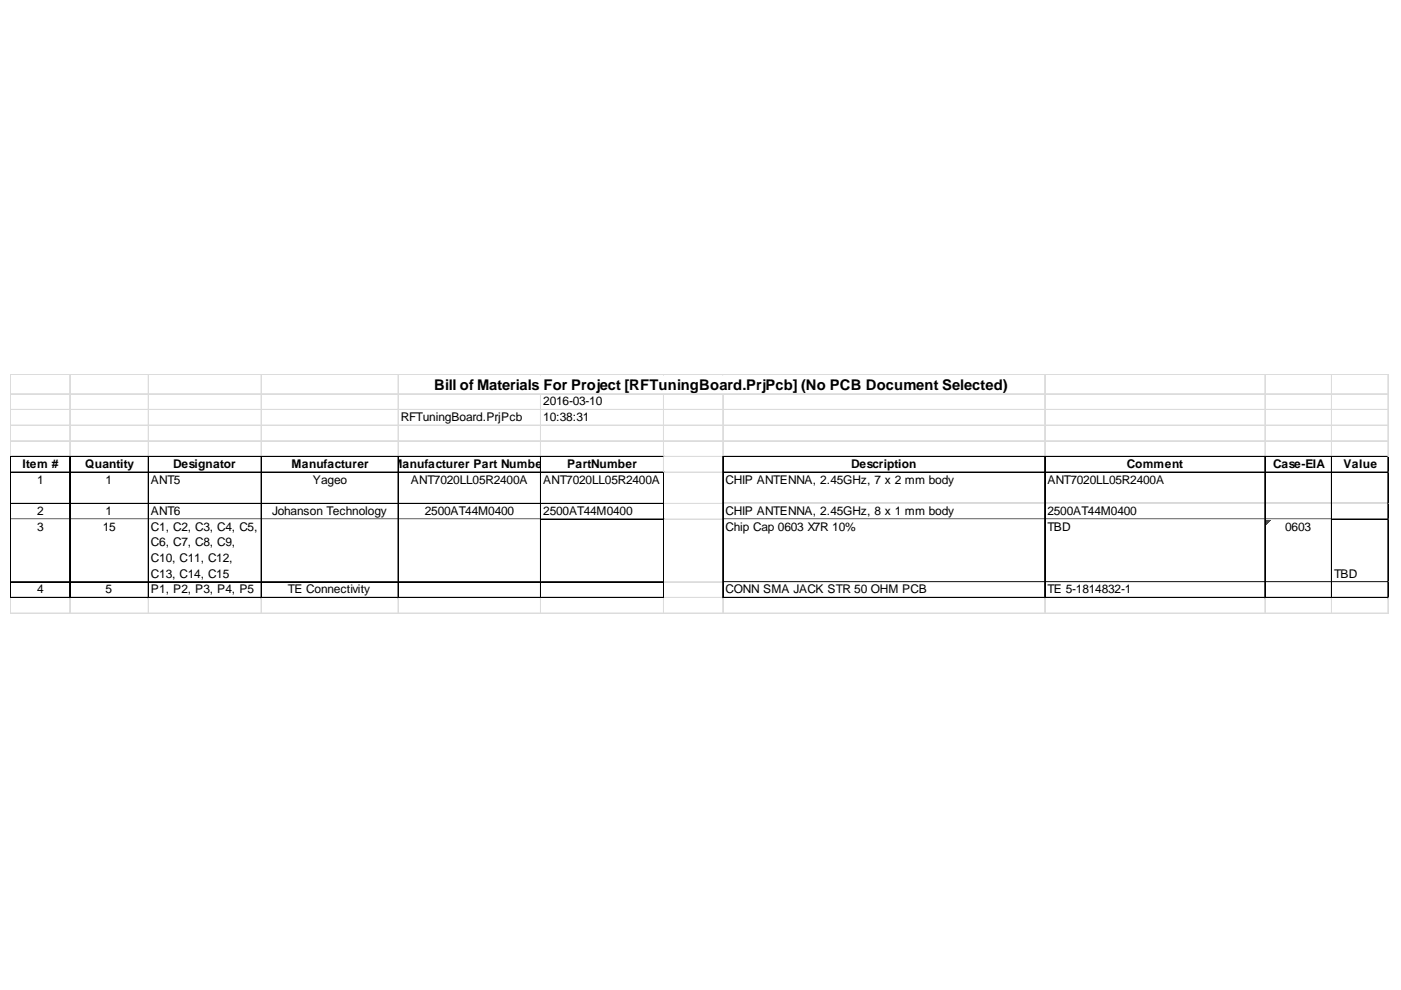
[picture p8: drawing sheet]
<svg xmlns="http://www.w3.org/2000/svg" width="297mm" height="210mm" viewBox="0 0 297 210" stroke-linecap="round" stroke-linejoin="round" font-family="sans-serif">
<defs><g id="words">
<text font-size="3.1" x="92" y="82.6">Bill of Materials For Project [RFTuningBoard.PrjPcb] (No PCB Document Selected)</text>
<g font-size="2.5">
<text x="85" y="89.3">RFTuningBoard.PrjPcb</text>
<text x="115.2" y="86">2016-03-10</text>
<text x="115.2" y="89.3">10:38:31</text>
<text x="4.7" y="99.3">Item #</text>
<text x="18.1" y="99.3">Quantity</text>
<text x="36.7" y="99.3">Designator</text>
<text x="61.8" y="99.3">Manufacturer</text>
<text x="83.2" y="99.3">M</text>
<text x="85.4" y="99.3">anufacturer Part Numbe</text>
<text x="120.3" y="99.3">PartNumber</text>
<text x="180.5" y="99.3">Description</text>
<text x="238.9" y="99.3">Comment</text>
<text x="269.9" y="99.3">Case-EIA</text>
<text x="284.8" y="99.3">Value</text>
<text x="7.9" y="102.6">1</text>
<text x="22.4" y="102.6">1</text>
<text x="32" y="102.6">ANT5</text>
<text x="66.3" y="102.6">Yageo</text>
<text x="87.1" y="102.6">ANT7020LL05R2400A</text>
<text x="115.2" y="102.6">ANT7020LL05R2400A</text>
<text x="153.8" y="102.6">CHIP ANTENNA, 2.45GHz, 7 x 2 mm body</text>
<text x="222.1" y="102.6">ANT7020LL05R2400A</text>
<text x="7.9" y="109.2">2</text>
<text x="7.9" y="112.5">3</text>
<text x="21.8" y="112.5">15</text>
<text x="22.4" y="109.2">1</text>
<text x="32" y="109.2">ANT6</text>
<text x="32" y="112.5">C1, C2, C3, C4, C5,</text>
<text x="57.7" y="109.2">Johanson Technology</text>
<text x="90.1" y="109.2">2500AT44M0400</text>
<text x="115.2" y="109.2">2500AT44M0400</text>
<text x="153.8" y="109.2">CHIP ANTENNA, 2.45GHz, 8 x 1 mm body</text>
<text x="153.8" y="112.5">Chip Cap 0603 X7R 10%</text>
<text x="222.1" y="109.2">2500AT44M0400</text>
<text x="222.1" y="112.5">TBD</text>
<text x="272.5" y="112.5">0603</text>
<text x="32" y="115.9">C6, C7, C8, C9,</text>
<text x="32" y="119.2">C10, C11, C12,</text>
<text x="7.9" y="125.8">4</text>
<text x="22.4" y="125.8">5</text>
<text x="32" y="122.5">C13, C14, C15</text>
<text x="32" y="125.8">P1, P2, P3, P4, P5</text>
<text x="61" y="125.8">TE Connectivity</text>
<text x="153.8" y="125.8">CONN SMA JACK STR 50 OHM PCB</text>
<text x="222.1" y="125.8">TE 5-1814832-1</text>
<text x="282.9" y="122.5">TBD</text>
</g>
</g></defs>
<path d="M268.4 110.2h.9" fill="none" stroke="#008000" stroke-width=".21"/>
<path d="M268.4 110.2h.9v.2h-.9z" fill="#008000"/>
<path d="M268.4 110.4h.7" fill="none" stroke="#008000" stroke-width=".21"/>
<path d="M268.4 110.4h.7v.2h-.7z" fill="#008000"/>
<path d="M268.4 110.6h.5" fill="none" stroke="#008000" stroke-width=".21"/>
<path d="M268.4 110.6h.5v.2h-.5z" fill="#008000"/>
<path d="M268.4 110.8h.4" fill="none" stroke="#008000" stroke-width=".21"/>
<path d="M268.4 110.8h.4v.2h-.4z" fill="#008000"/>
<path d="M268.4 111h.2" fill="none" stroke="#008000" stroke-width=".21"/>
<path d="M268.4 111h.2v.2h-.2z" fill="#008000"/>
<path d="M114.6 79.4v.2" fill="none" stroke="#dadcdd" stroke-width=".21"/>
<path d="M114.6 79.4h.2v.2h-.2z" fill="#dadcdd"/>
<path d="M140.7 79.4v.2" fill="none" stroke="#dadcdd" stroke-width=".21"/>
<path d="M140.7 79.4h.2v.2h-.2z" fill="#dadcdd"/>
<path d="M153.2 79.4v.2" fill="none" stroke="#dadcdd" stroke-width=".21"/>
<path d="M153.2 79.4h.2v.2h-.2z" fill="#dadcdd"/>
<g fill="none" stroke="#dadcdd" stroke-width=".21">
<path d="M2.2 79.5h292.3M2.3 79.4v17.4M14.8 79.4v17.4M14.9 79.4v17.4M31.4 79.4v17.4M31.5 79.4v17.4M55.4 79.4v17.4M55.5 79.4v17.4M84.4 79.4v17.4M84.5 79.4v17.4M221.5 79.4v17.4M221.6 79.4v17.4"/>
<path d="M268.2 79.4v17.4M268.3 79.4v17.4M282.3 79.4v17.4M282.4 79.4v17.4M294.2 79.4v17.4M294.3 79.4v17.4M294.5 79.4h-292.3v17.4M2.2 83.5h292.3M2.2 83.6h292.3M2.2 86.8h292.3M2.2 86.9h292.3M2.2 90.1h292.3"/>
<path d="M2.2 90.2h292.3M2.2 93.4h292.3M2.2 93.5h292.3M114.6 83.7v13.1M114.7 83.7v13.1M140.7 83.7v13.1M140.7 97v3.1M140.8 83.7v13.1M140.8 97v3.1M140.9 96.9h12.3M153.2 83.7v13.1h-12.3M153.3 83.7v13.1"/>
<path d="M294.4 96.8h.1M2.4 110.1h12.4M14.9 110.1h16.5M31.6 110.1h23.8M55.5 110.1h28.9M84.6 110.1h30M140.9 100.1h12.3M140.9 100.2h12.3M140.9 106.7h12.3M140.9 106.8h12.3M140.9 110.1h12.3M140.9 110h12.3"/>
<path d="M153.4 106.8h68.1M153.4 110.1h68.1M221.7 106.8h46.5M221.7 110.1h46.5M268.4 106.8h13.9M268.4 110.1h13.9M282.5 106.8h11.7M2.2 126.8v3.4M2.3 126.8v3.4M14.8 126.8v3.4M14.9 126.8v3.4M31.4 126.8v3.4"/>
<path d="M31.5 126.8v3.4M55.4 126.8v3.4M55.5 126.8v3.4M84.4 126.8v3.4M84.5 126.8v3.4M114.6 126.8v3.4M114.7 126.8v3.4M140.7 126.8v3.4M140.8 126.8v3.4M140.9 123.3h12.3M140.9 123.4h12.3M140.9 126.7h12.3"/>
<path d="M153.2 126.8v3.4M153.3 126.8v3.4M153.4 123.4h68.1M221.5 126.8v3.4M221.6 126.8v3.4M221.7 123.4h46.5M268.2 126.8v3.4M268.3 126.8v3.4M268.4 123.4h13.9M282.3 126.8v3.4M282.4 126.8v3.4M282.5 123.4h11.7"/>
<path d="M294.2 126.8v3.4M294.3 126.8v3.4"/>
</g>
<g fill="none" stroke="#000" stroke-width=".21">
<path d="M2.2 96.8v30M2.3 96.8v30M2.4 96.8h138.5M2.4 96.9h138.5M14.8 97v29.8M14.9 97v29.8M31.4 97v29.8M31.5 97v29.8M55.4 97v29.8M55.5 97v29.8M84.4 97v29.8M84.5 97v29.8"/>
<path d="M114.6 97v29.8M114.7 97v29.8M153.2 96.8v30M153.3 96.8v30M153.4 96.8h141M153.4 96.9h141M221.5 97v29.8M221.6 97v29.8M268.2 97v29.8M268.3 97v29.8M282.3 97v29.8M282.4 97v29.8"/>
<path d="M294.2 97v29.8M294.3 97v29.8M2.4 100.1h138.5M2.4 100.2h138.5M2.4 106.7h12.4M2.4 106.8h12.4M2.4 110h12.4M14.9 106.7h16.5M14.9 106.8h16.5M14.9 110h16.5M31.6 106.7h23.8M31.6 106.8h23.8"/>
<path d="M31.6 110h23.8M55.5 106.7h28.9M55.5 106.8h28.9M55.5 110h28.9M84.6 106.7h30M84.6 106.8h30M84.6 110h30M114.8 106.7h25.9M114.8 106.8h25.9M114.8 110h26.1M114.8 110.1h26.1M140.7 100.3v26.5"/>
<path d="M140.8 100.3v26.5M153.4 100.1h141M153.4 100.2h141M153.4 106.7h68.1M153.4 110h68.1M221.7 106.7h46.5M221.7 110h46.5M268.4 106.7h13.9M268.4 110h13.9M282.5 106.7h11.7M282.5 110h11.9M282.5 110.1h11.9"/>
<path d="M2.4 123.3h12.4M2.4 123.4h12.4M2.4 126.7h12.4M14.9 123.3h16.5M14.9 123.4h16.5M14.9 126.7h16.5M31.6 123.3h23.8M31.6 123.4h23.8M31.6 126.7h23.8M55.5 123.3h28.9M55.5 123.4h28.9M55.5 126.7h28.9"/>
<path d="M84.6 123.3h30M84.6 123.4h30M84.6 126.7h30M114.8 123.3h25.9M114.8 123.4h25.9M114.8 126.7h25.9M153.4 123.3h68.1M153.4 126.7h68.1M221.7 123.3h46.5M221.7 126.7h46.5M268.4 123.3h13.9M268.4 126.7h13.9"/>
<path d="M282.5 123.3h11.7M282.5 126.7h11.7"/>
</g>
<path d="M294.4 96.8l.1 .2z" fill="#dadcdd"/>
<path d="M294.4 100.1h.1" fill="none" stroke="#dadcdd" stroke-width=".21"/>
<path d="M294.4 100.1l.1 .2z" fill="#dadcdd"/>
<path d="M294.4 106.7h.1" fill="none" stroke="#dadcdd" stroke-width=".21"/>
<path d="M294.4 106.7l.1 .2z" fill="#dadcdd"/>
<path d="M294.4 110h.1" fill="none" stroke="#dadcdd" stroke-width=".21"/>
<path d="M294.4 110l.1 .2z" fill="#dadcdd"/>
<path d="M294.4 123.3h.1" fill="none" stroke="#dadcdd" stroke-width=".21"/>
<path d="M294.4 123.3l.1 .2z" fill="#dadcdd"/>
<path d="M294.4 126.7h.1" fill="none" stroke="#dadcdd" stroke-width=".21"/>
<path d="M294.4 126.7l.1 .1z" fill="#dadcdd"/>
<path d="M2.2 130h292.3M2.2 130.1h292.3" fill="none" stroke="#dadcdd" stroke-width=".21"/>
<use href="#words"/>
</svg>
